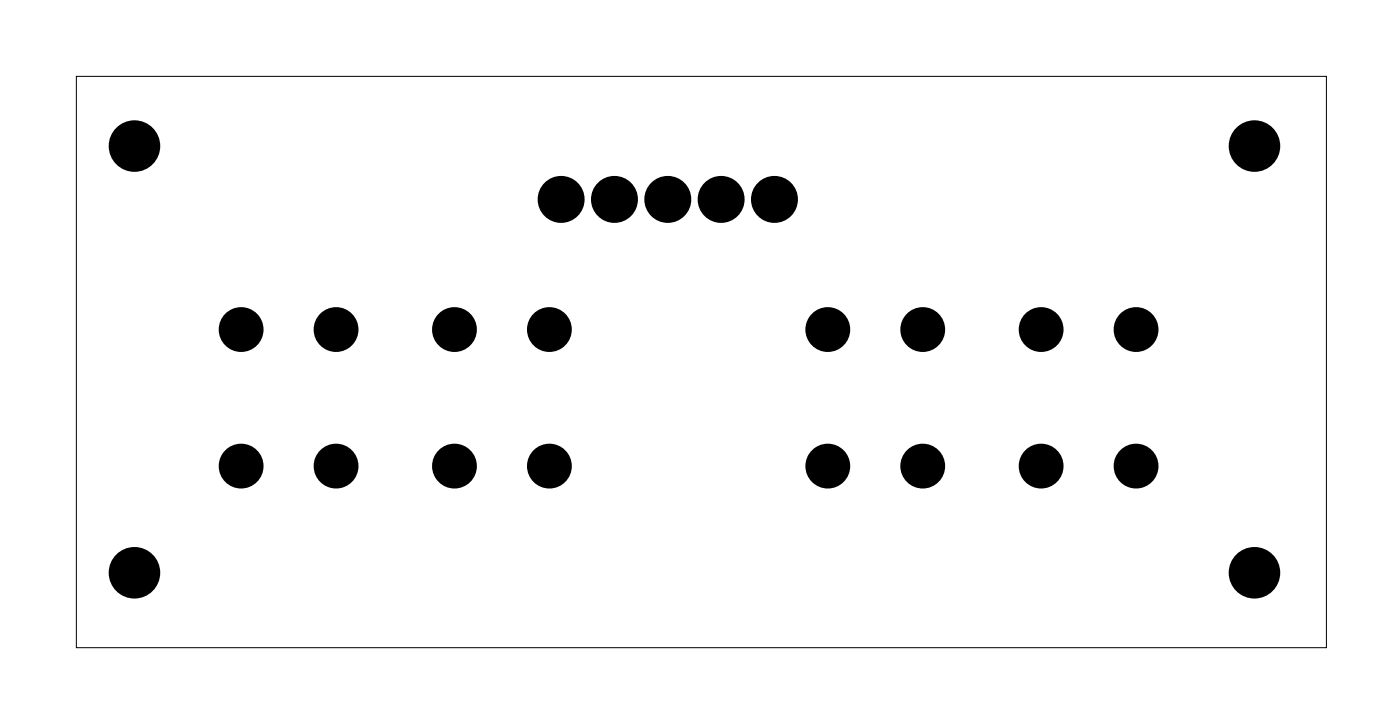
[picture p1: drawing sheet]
<svg xmlns="http://www.w3.org/2000/svg" width="67mm" height="35mm" viewBox="0 0 67 35" stroke-linecap="round" stroke-linejoin="round" font-family="sans-serif">
<path d="M3.6 3.6h59.6v27.2h-59.6z" fill="none" stroke="#000" stroke-width=".05"/>
<g fill="#000">
<circle cx="6.4" cy="7" r="1.1"/>
<circle cx="11.5" cy="15.7" r=".72"/>
<circle cx="16" cy="15.7" r=".72"/>
<circle cx="21.6" cy="15.7" r=".72"/>
<circle cx="26.2" cy="15.7" r=".72"/>
<circle cx="26.7" cy="9.5" r=".74"/>
<circle cx="29.3" cy="9.5" r=".74"/>
<circle cx="31.8" cy="9.5" r=".74"/>
<circle cx="34.3" cy="9.5" r=".74"/>
<circle cx="36.9" cy="9.5" r=".74"/>
<circle cx="39.4" cy="15.7" r=".72"/>
<circle cx="43.9" cy="15.7" r=".72"/>
<circle cx="49.6" cy="15.7" r=".72"/>
<circle cx="54.1" cy="15.7" r=".72"/>
<circle cx="59.7" cy="7" r="1.1"/>
<circle cx="6.4" cy="27.3" r="1.1"/>
<circle cx="11.5" cy="22.2" r=".72"/>
<circle cx="16" cy="22.2" r=".72"/>
<circle cx="21.6" cy="22.2" r=".72"/>
<circle cx="26.2" cy="22.2" r=".72"/>
<circle cx="39.4" cy="22.2" r=".72"/>
<circle cx="43.9" cy="22.2" r=".72"/>
<circle cx="49.6" cy="22.2" r=".72"/>
<circle cx="54.1" cy="22.2" r=".72"/>
<circle cx="59.7" cy="27.3" r="1.1"/>
</g>
<g fill="none" stroke="#000" stroke-width=".76" stroke-linecap="butt">
<circle cx="26.7" cy="9.5" r=".74"/>
<circle cx="29.3" cy="9.5" r=".74"/>
<circle cx="31.8" cy="9.5" r=".74"/>
<circle cx="34.3" cy="9.5" r=".74"/>
<circle cx="36.9" cy="9.5" r=".74"/>
</g>
<g fill="none" stroke="#000" stroke-width=".69" stroke-linecap="butt">
<circle cx="11.5" cy="15.7" r=".72"/>
<circle cx="16" cy="15.7" r=".72"/>
<circle cx="21.6" cy="15.7" r=".72"/>
<circle cx="26.2" cy="15.7" r=".72"/>
<circle cx="39.4" cy="15.7" r=".72"/>
<circle cx="43.9" cy="15.7" r=".72"/>
<circle cx="49.6" cy="15.7" r=".72"/>
<circle cx="54.1" cy="15.7" r=".72"/>
<circle cx="11.5" cy="22.2" r=".72"/>
<circle cx="16" cy="22.2" r=".72"/>
<circle cx="21.6" cy="22.2" r=".72"/>
<circle cx="26.2" cy="22.2" r=".72"/>
<circle cx="39.4" cy="22.2" r=".72"/>
<circle cx="43.9" cy="22.2" r=".72"/>
<circle cx="49.6" cy="22.2" r=".72"/>
<circle cx="54.1" cy="22.2" r=".72"/>
</g>
<g fill="none" stroke="#000" stroke-width=".25">
<circle cx="6.4" cy="7" r="1.1"/>
<circle cx="59.7" cy="7" r="1.1"/>
<circle cx="6.4" cy="27.3" r="1.1"/>
<circle cx="59.7" cy="27.3" r="1.1"/>
</g>
</svg>
